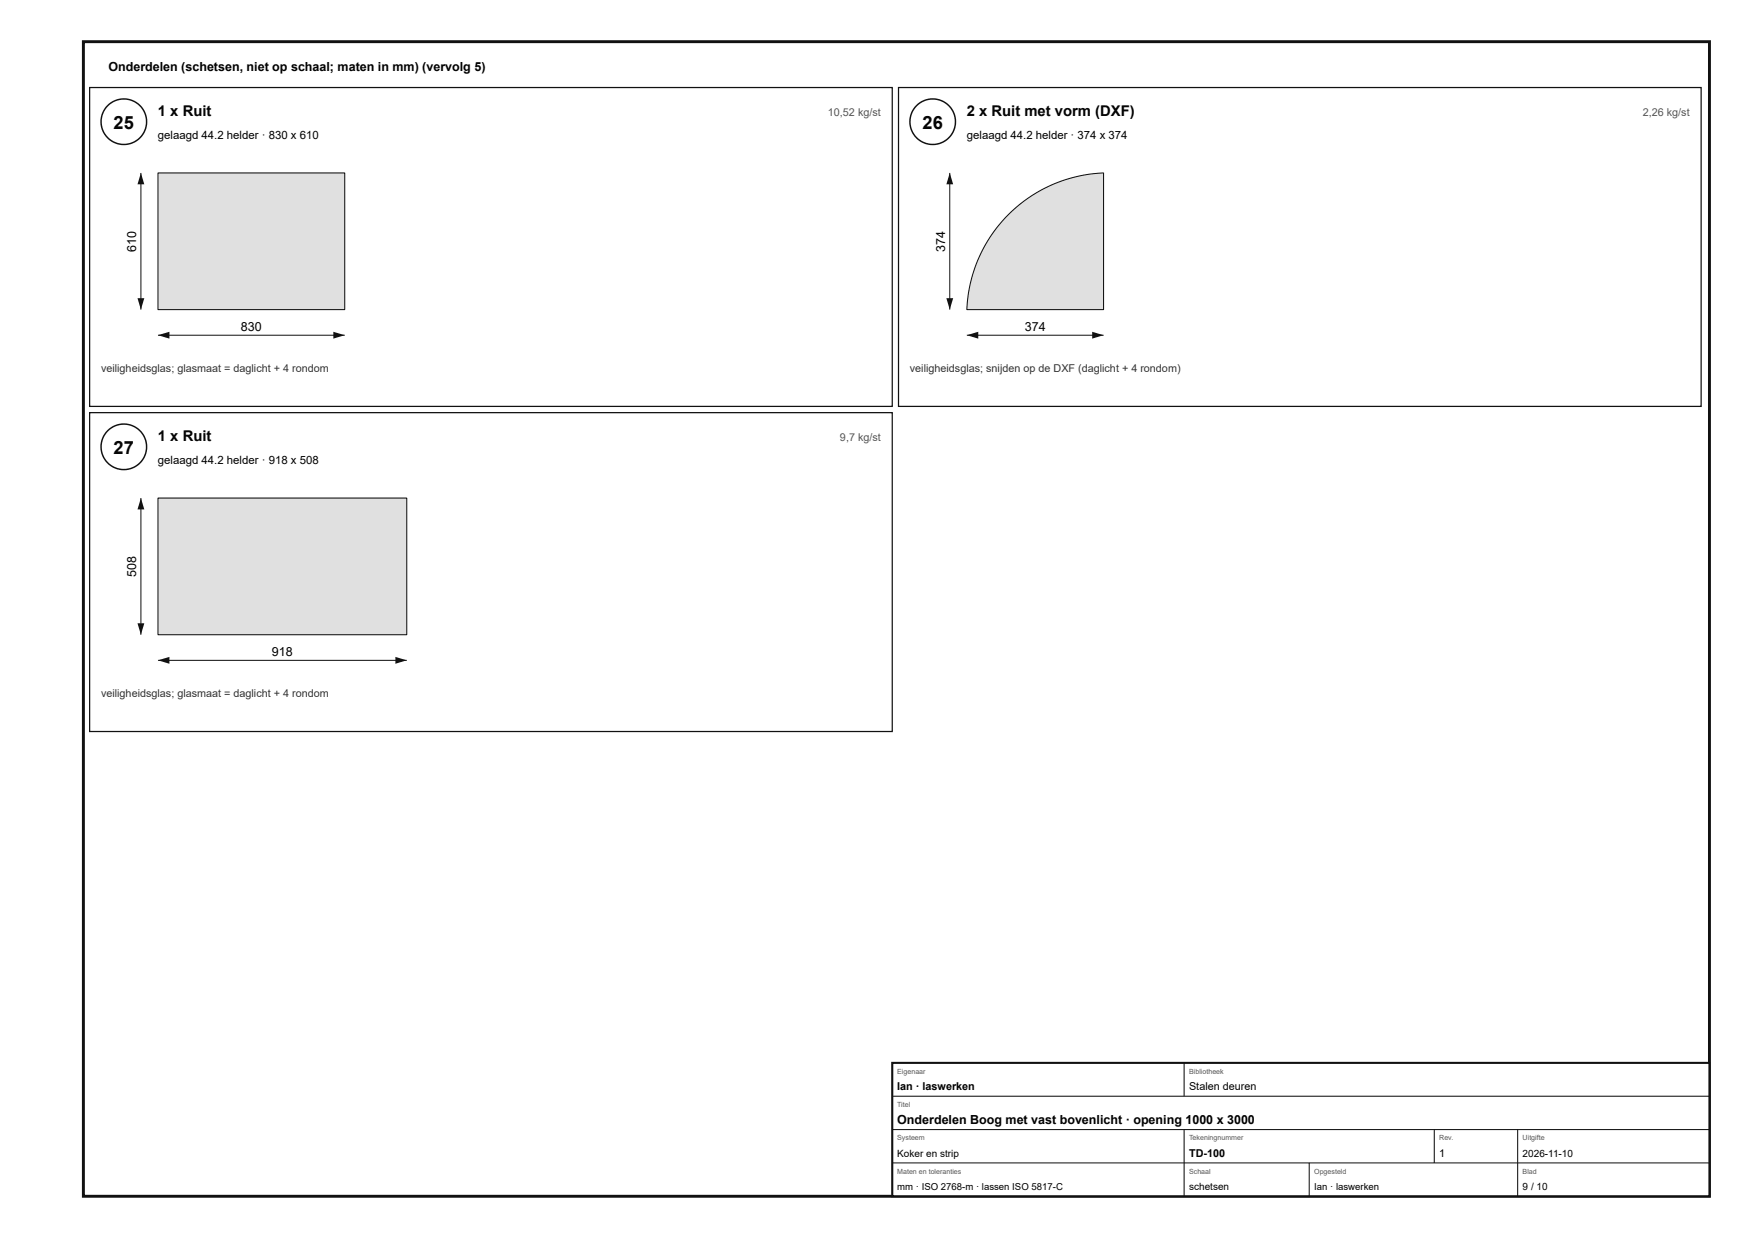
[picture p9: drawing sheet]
<svg xmlns="http://www.w3.org/2000/svg" width="420mm" height="297mm" viewBox="0 0 420 297" stroke-linecap="round" stroke-linejoin="round" font-family="sans-serif">
<defs><g id="words">
<g font-size="4.4">
<text x="27.3" y="30.8">25</text>
<text x="221.3" y="30.8">26</text>
<text x="27.3" y="108.8">27</text>
</g>
<g font-size="3.6">
<text x="37.9" y="27.8">1 x Ruit</text>
<text x="231.9" y="27.8">2 x Ruit met vorm (DXF)</text>
<text x="37.9" y="105.8">1 x Ruit</text>
</g>
<g font-size="3">
<text x="26" y="17">Onderdelen (schetsen, niet op schaal; maten in mm) (vervolg 5)</text>
<text x="32.7" y="60.4" transform="rotate(-90 32.7 60.4)">610</text>
<text x="226.7" y="60.4" transform="rotate(-90 226.7 60.4)">374</text>
<text x="57.8" y="79.3">830</text>
<text x="245.8" y="79.3">374</text>
<text x="32.7" y="138.4" transform="rotate(-90 32.7 138.4)">508</text>
<text x="65.2" y="157.3">918</text>
<text x="215.2" y="269.6">Onderdelen Boog met vast bovenlicht · opening 1000 x 3000</text>
</g>
<g font-size="2.7">
<text x="37.9" y="33.3">gelaagd 44.2 helder · 830 x 610</text>
<text x="231.9" y="33.3">gelaagd 44.2 helder · 374 x 374</text>
<text x="37.9" y="111.3">gelaagd 44.2 helder · 918 x 508</text>
</g>
<g font-size="2.6" fill="#555">
<text x="198.6" y="27.8">10,52 kg/st</text>
<text x="394" y="27.8">2,26 kg/st</text>
<text x="201.5" y="105.8">9,7 kg/st</text>
</g>
<g font-size="2.6" fill="#333">
<text x="24.2" y="89.3">veiligheidsglas; glasmaat = daglicht + 4 rondom</text>
<text x="218.2" y="89.3">veiligheidsglas; snijden op de DXF (daglicht + 4 rondom)</text>
<text x="24.2" y="167.3">veiligheidsglas; glasmaat = daglicht + 4 rondom</text>
</g>
<g font-size="2.6">
<text x="215.2" y="261.6">Ian · laswerken</text>
<text x="285.2" y="261.6">Stalen deuren</text>
<text x="285.2" y="277.6">TD-100</text>
<text x="345.2" y="277.6">1</text>
</g>
<g font-size="2.4">
<text x="215.2" y="277.6">Koker en strip</text>
<text x="365.2" y="277.6">2026-11-10</text>
<text x="285.2" y="285.6">schetsen</text>
<text x="365.2" y="285.6">9 / 10</text>
</g>
<g font-size="2.3">
<text x="215.2" y="285.6">mm · ISO 2768-m · lassen ISO 5817-C</text>
<text x="315.2" y="285.6">Ian · laswerken</text>
</g>
<g font-size="1.7" fill="#555">
<text x="215.2" y="257.6">Eigenaar</text>
<text x="285.2" y="257.6">Bibliotheek</text>
<text x="215.2" y="265.6">Titel</text>
<text x="215.2" y="273.6">Systeem</text>
<text x="285.2" y="273.6">Tekeningnummer</text>
<text x="345.2" y="273.6">Rev.</text>
<text x="365.2" y="273.6">Uitgifte</text>
<text x="215.2" y="281.6">Maten en toleranties</text>
<text x="285.2" y="281.6">Schaal</text>
<text x="315.2" y="281.6">Opgesteld</text>
<text x="365.2" y="281.6">Blad</text>
</g>
</g></defs>
<path d="M20 10h390v277h-390z" fill="none" stroke="#111" stroke-width=".7" stroke-linecap="butt"/>
<path d="M21.5 21h192.5v76.5h-192.5z" fill="none" stroke="#111" stroke-width=".3"/>
<circle cx="29.7" cy="29.2" r="5.5" fill="#fff"/>
<circle cx="29.7" cy="29.2" r="5.5" fill="none" stroke="#111" stroke-width=".35"/>
<path d="M37.9 41.5h44.8v32.8h-44.8z" fill="#d6e4e9"/>
<path d="M37.9 41.5h44.8v32.8h-44.8z" fill="none" stroke="#111" stroke-width=".25"/>
<path d="M37.9 80.4h44.8" fill="none" stroke="#111" stroke-width=".24"/>
<g fill="#111">
<path d="M37.9 80.4l2.7-.8v1.6z"/>
<path d="M79.9 79.6l2.8 .8-2.8 .8z"/>
</g>
<path d="M33.8 41.5v32.8" fill="none" stroke="#111" stroke-width=".24"/>
<g fill="#111">
<path d="M33.8 41.5l.8 2.7h-1.6z"/>
<path d="M33 71.5h1.6l-.8 2.8z"/>
</g>
<path d="M215.5 21h192.5v76.5h-192.5z" fill="none" stroke="#111" stroke-width=".3"/>
<circle cx="223.7" cy="29.2" r="5.5" fill="#fff"/>
<circle cx="223.7" cy="29.2" r="5.5" fill="none" stroke="#111" stroke-width=".35"/>
<path d="M241.9 51.5a34.1 34.1 0 0 1 22.8-10v32.8h-32.8a34.1 34.1 0 0 1 10-22.8z" fill="#d6e4e9"/>
<path d="M241.9 51.5a34.1 34.1 0 0 1 22.8-10v32.8h-32.8a34.1 34.1 0 0 1 10-22.8z" fill="none" stroke="#111" stroke-width=".25"/>
<path d="M231.9 80.4h32.8" fill="none" stroke="#111" stroke-width=".24"/>
<g fill="#111">
<path d="M231.9 80.4l2.7-.8v1.6z"/>
<path d="M261.9 79.6l2.8 .8-2.8 .8z"/>
</g>
<path d="M227.8 41.5v32.8" fill="none" stroke="#111" stroke-width=".24"/>
<g fill="#111">
<path d="M227.8 41.5l.8 2.7h-1.6z"/>
<path d="M227 71.5h1.6l-.8 2.8z"/>
</g>
<path d="M21.5 99h192.5v76.5h-192.5z" fill="none" stroke="#111" stroke-width=".3"/>
<circle cx="29.7" cy="107.2" r="5.5" fill="#fff"/>
<circle cx="29.7" cy="107.2" r="5.5" fill="none" stroke="#111" stroke-width=".35"/>
<path d="M37.9 119.5h59.7v32.8h-59.7z" fill="#d6e4e9"/>
<path d="M37.9 119.5h59.7v32.8h-59.7z" fill="none" stroke="#111" stroke-width=".25"/>
<path d="M37.9 158.4h59.7" fill="none" stroke="#111" stroke-width=".24"/>
<g fill="#111">
<path d="M37.9 158.4l2.7-.8v1.6z"/>
<path d="M94.8 157.6l2.8 .8-2.8 .8z"/>
</g>
<path d="M33.8 119.5v32.8" fill="none" stroke="#111" stroke-width=".24"/>
<g fill="#111">
<path d="M33.8 119.5l.8 2.7h-1.6z"/>
<path d="M33 149.5h1.6l-.8 2.8z"/>
</g>
<path d="M214 255h196v32h-196z" fill="#fff"/>
<path d="M214 255h196v32h-196z" fill="none" stroke="#111" stroke-width=".5"/>
<path d="M284 255v8M214 263h196M214 271h196M214 279h196M284 271v16M314 279v8M344 271v8M364 271v16" fill="none" stroke="#111" stroke-width=".25"/>
<use href="#words"/>
</svg>
